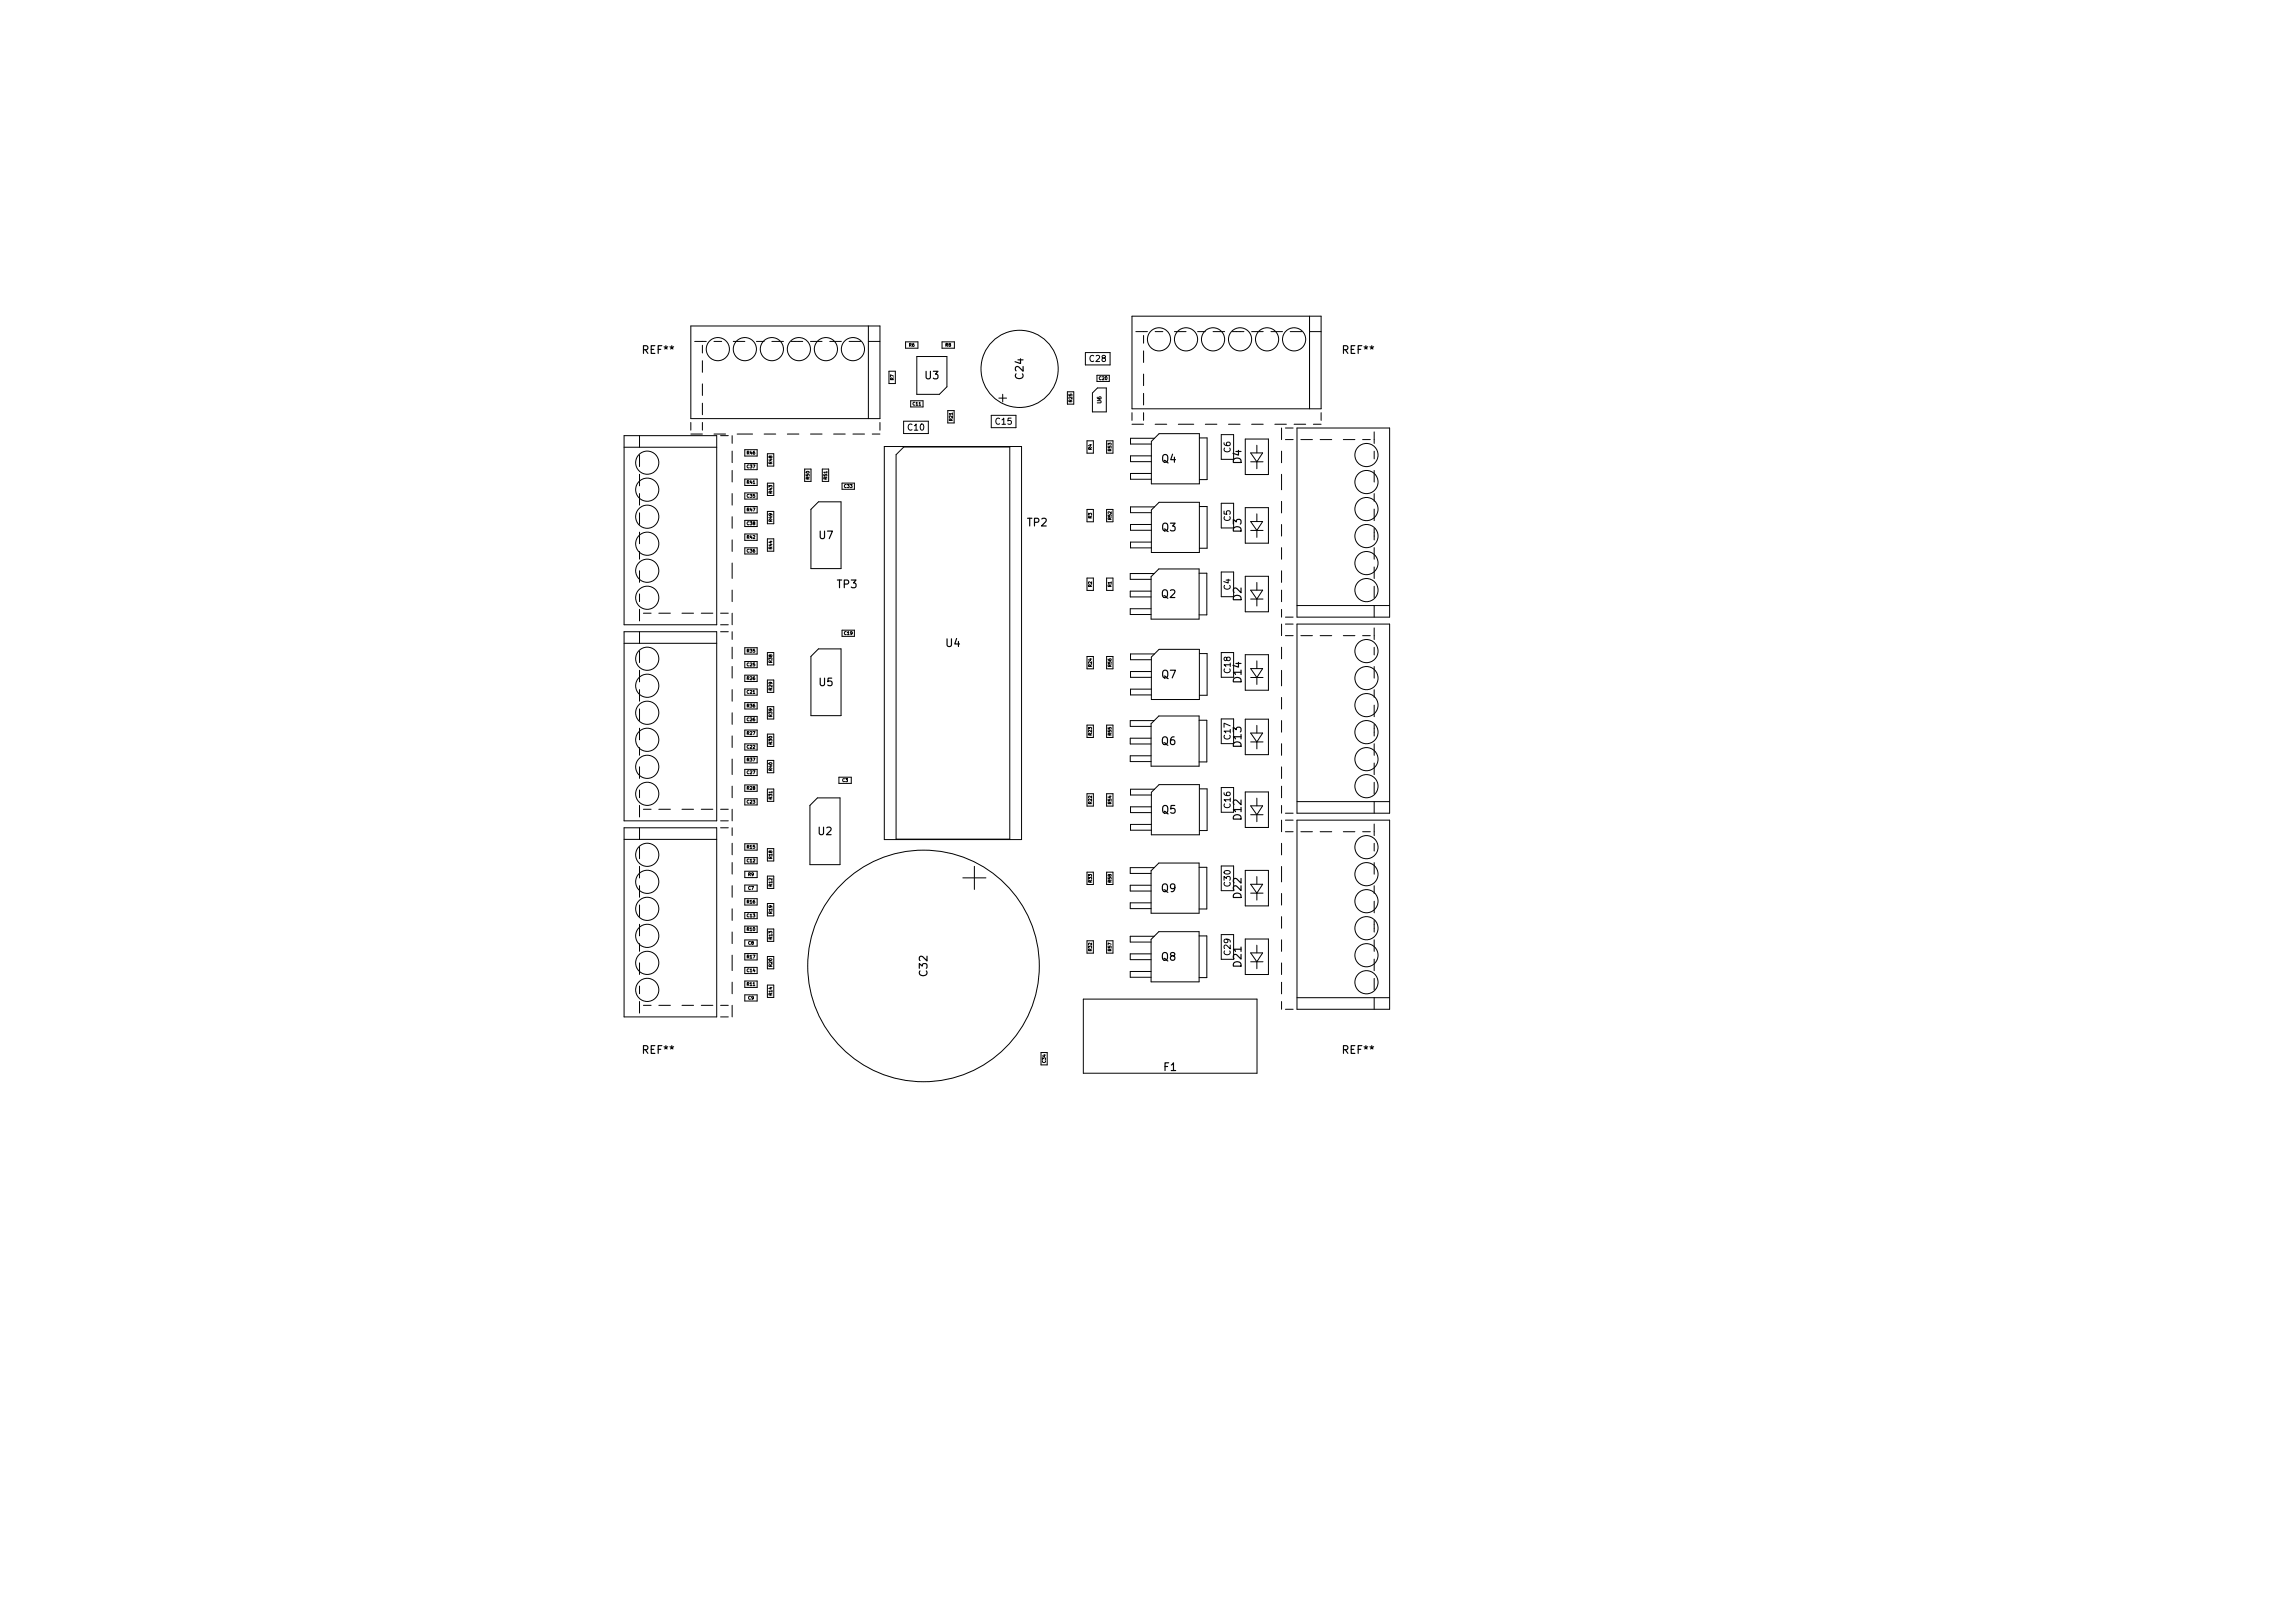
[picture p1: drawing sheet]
<svg xmlns="http://www.w3.org/2000/svg" width="297mm" height="210mm" viewBox="0 0 297 210" stroke-linecap="round" stroke-linejoin="round" font-family="sans-serif">
<defs><g id="words">
<g font-size="1.4">
<text x="83.3" y="45.8">REF**</text>
<text x="174" y="45.8">REF**</text>
<text x="119.8" y="49.1">U3</text>
<text x="132.6" y="49.1" transform="rotate(-90 132.6 49.1)">C24</text>
<text x="150.5" y="59.9">Q4</text>
<text x="160.8" y="60.1" transform="rotate(-90 160.8 60.1)">D4</text>
<text x="106.1" y="69.8">U7</text>
<text x="133.1" y="68.2">TP2</text>
<text x="150.5" y="68.8">Q3</text>
<text x="160.8" y="69" transform="rotate(-90 160.8 69)">D3</text>
<text x="108.5" y="76.2">TP3</text>
<text x="150.5" y="77.5">Q2</text>
<text x="160.8" y="77.8" transform="rotate(-90 160.8 77.8)">D2</text>
<text x="122.6" y="83.8">U4</text>
<text x="106.1" y="88.9">U5</text>
<text x="150.5" y="87.9">Q7</text>
<text x="160.8" y="88.4" transform="rotate(-90 160.8 88.4)">D14</text>
<text x="150.5" y="96.5">Q6</text>
<text x="160.8" y="96.7" transform="rotate(-90 160.8 96.7)">D13</text>
<text x="150.5" y="105.4">Q5</text>
<text x="160.8" y="106.2" transform="rotate(-90 160.8 106.2)">D12</text>
<text x="106" y="108.2">U2</text>
<text x="150.5" y="115.6">Q9</text>
<text x="160.8" y="116.3" transform="rotate(-90 160.8 116.3)">D22</text>
<text x="150.5" y="124.4">Q8</text>
<text x="160.8" y="125.2" transform="rotate(-90 160.8 125.2)">D21</text>
<text x="120.1" y="126.4" transform="rotate(-90 120.1 126.4)">C32</text>
<text x="83.3" y="136.5">REF**</text>
<text x="174" y="136.5">REF**</text>
<text x="150.8" y="138.7">F1</text>
</g>
<g font-size="1.1">
<text x="141.2" y="46.9">C28</text>
<text x="117.6" y="55.8">C10</text>
<text x="129" y="55">C15</text>
<text x="159.4" y="58.6" transform="rotate(-90 159.4 58.6)">C6</text>
<text x="159.4" y="67.5" transform="rotate(-90 159.4 67.5)">C5</text>
<text x="159.4" y="76.4" transform="rotate(-90 159.4 76.4)">C4</text>
<text x="159.4" y="87.2" transform="rotate(-90 159.4 87.2)">C18</text>
<text x="159.4" y="95.8" transform="rotate(-90 159.4 95.8)">C17</text>
<text x="159.4" y="104.6" transform="rotate(-90 159.4 104.6)">C16</text>
<text x="159.4" y="114.8" transform="rotate(-90 159.4 114.8)">C30</text>
<text x="159.4" y="123.7" transform="rotate(-90 159.4 123.7)">C29</text>
</g>
<text font-size=".7" x="142.7" y="52.3" transform="rotate(-90 142.7 52.3)">U6</text>
<g font-size=".6">
<text x="117.8" y="44.9">R6</text>
<text x="122.5" y="44.9">R8</text>
<text x="115.8" y="49.2" transform="rotate(-90 115.8 49.2)">R7</text>
<text x="118.3" y="52.5">C11</text>
<text x="138.9" y="52.1" transform="rotate(-90 138.9 52.1)">R25</text>
<text x="142.4" y="49.2">C20</text>
<text x="96.8" y="58.9">R46</text>
<text x="123.4" y="54.5" transform="rotate(-90 123.4 54.5)">R21</text>
<text x="141.4" y="58.3" transform="rotate(-90 141.4 58.3)">R4</text>
<text x="144" y="58.4" transform="rotate(-90 144 58.4)">R53</text>
<text x="96.8" y="62.7">R41</text>
<text x="96.8" y="60.6">C37</text>
<text x="96.8" y="64.5">C35</text>
<text x="100" y="63.9" transform="rotate(-90 100 63.9)">R43</text>
<text x="100" y="60.1" transform="rotate(-90 100 60.1)">R48</text>
<text x="104.8" y="62.1" transform="rotate(-90 104.8 62.1)">R50</text>
<text x="107.1" y="62.1" transform="rotate(-90 107.1 62.1)">R51</text>
<text x="109.4" y="63.2">C33</text>
<text x="96.8" y="66.2">R47</text>
<text x="96.8" y="69.8">R42</text>
<text x="96.8" y="68">C38</text>
<text x="96.8" y="71.6">C36</text>
<text x="100" y="71.1" transform="rotate(-90 100 71.1)">R44</text>
<text x="100" y="67.6" transform="rotate(-90 100 67.6)">R49</text>
<text x="141.4" y="67.2" transform="rotate(-90 141.4 67.2)">R3</text>
<text x="144" y="67.3" transform="rotate(-90 144 67.3)">R52</text>
<text x="141.4" y="76" transform="rotate(-90 141.4 76)">R2</text>
<text x="144" y="76" transform="rotate(-90 144 76)">R1</text>
<text x="109.4" y="82.2">C19</text>
<text x="96.8" y="84.5">R35</text>
<text x="96.8" y="88.1">R26</text>
<text x="96.8" y="86.3">C25</text>
<text x="96.8" y="89.9">C21</text>
<text x="100" y="89.4" transform="rotate(-90 100 89.4)">R29</text>
<text x="100" y="85.8" transform="rotate(-90 100 85.8)">R38</text>
<text x="141.4" y="86.4" transform="rotate(-90 141.4 86.4)">R24</text>
<text x="144" y="86.4" transform="rotate(-90 144 86.4)">R56</text>
<text x="96.8" y="91.6">R36</text>
<text x="96.8" y="95.2">R27</text>
<text x="96.8" y="93.4">C26</text>
<text x="100" y="92.9" transform="rotate(-90 100 92.9)">R39</text>
<text x="141.4" y="95.2" transform="rotate(-90 141.4 95.2)">R23</text>
<text x="144" y="95.2" transform="rotate(-90 144 95.2)">R55</text>
<text x="96.8" y="98.6">R37</text>
<text x="96.8" y="100.3">C27</text>
<text x="96.8" y="97">C22</text>
<text x="100" y="99.8" transform="rotate(-90 100 99.8)">R40</text>
<text x="100" y="96.4" transform="rotate(-90 100 96.4)">R30</text>
<text x="109.1" y="101.3">C3</text>
<text x="96.8" y="102.3">R28</text>
<text x="96.8" y="104.1">C23</text>
<text x="100" y="103.5" transform="rotate(-90 100 103.5)">R31</text>
<text x="141.4" y="104.1" transform="rotate(-90 141.4 104.1)">R22</text>
<text x="144" y="104.1" transform="rotate(-90 144 104.1)">R54</text>
<text x="96.8" y="109.9">R15</text>
<text x="96.8" y="111.7">C12</text>
<text x="96.9" y="113.5">R9</text>
<text x="100" y="111.2" transform="rotate(-90 100 111.2)">R18</text>
<text x="96.8" y="117">R16</text>
<text x="96.8" y="118.8">C13</text>
<text x="96.9" y="115.3">C7</text>
<text x="100" y="118.4" transform="rotate(-90 100 118.4)">R19</text>
<text x="100" y="114.8" transform="rotate(-90 100 114.8)">R12</text>
<text x="141.4" y="114.3" transform="rotate(-90 141.4 114.3)">R33</text>
<text x="144" y="114.3" transform="rotate(-90 144 114.3)">R58</text>
<text x="96.8" y="124.1">R17</text>
<text x="96.8" y="120.6">R10</text>
<text x="96.8" y="125.9">C14</text>
<text x="96.9" y="122.4">C8</text>
<text x="100" y="125.2" transform="rotate(-90 100 125.2)">R20</text>
<text x="100" y="121.7" transform="rotate(-90 100 121.7)">R13</text>
<text x="141.4" y="123.2" transform="rotate(-90 141.4 123.2)">R32</text>
<text x="144" y="123.2" transform="rotate(-90 144 123.2)">R57</text>
<text x="96.8" y="127.7">R11</text>
<text x="96.9" y="129.5">C9</text>
<text x="100" y="128.9" transform="rotate(-90 100 128.9)">R14</text>
<text x="135.5" y="137.7" transform="rotate(-90 135.5 137.7)">C34</text>
</g>
</g></defs>
<g fill="none" stroke="#000" stroke-width=".13">
<path d="M80.8 56.4h12v24.5h-12zM80.8 57.9h12M82.8 56.4v1.5M82.8 58.9v1.5M89.5 42.2h24.5v12h-24.5zM89.5 54.7v1M89.5 56.2h1.5M90 44.2h1.5M91 44.7v1M91 46.7v1.5M91 49.7v1.5M91 52.2v1.5"/>
<path d="M91 54.7v1M92.5 56.2h1.5M92.5 44.2h1M93.3 56.4h1M94.8 56.4v1M94.8 58.4v1.5M95 44.2h1.5M95.5 56.2h2M96.5 58.3h1.6v.8h-1.6zM98 44.2h1M99 56.2h1.5M99.4 58.8h.8v1.6h-.8z"/>
<path d="M100 44.2h1.5M102 56.2h1.5M102.5 44.2h1.5M105 56.2h1.5M105 44.2h1.5M107.5 44.2h1.5M108 56.2h1.5M110 44.2h1.5M110.5 56.2h1.5M112.5 42.2v12M112.5 44.2h1.5M113 56.2h1"/>
<path d="M114 54.7v1M114.6 57.8h17.7v51h-17.7zM115.2 48.1h.8v1.6h-.8zM116.1 58.9l1-1h13.7v50.8h-14.7zM117.1 54.6h3.2v1.6h-3.2zM117.3 44.3h1.6v.8h-1.6zM118 51.9h1.6v.8h-1.6zM118.8 46.2h3.9v3.9l-1 1h-2.9zM122 44.3h1.6v.8h-1.6zM122.8 53.2h.8v1.6h-.8zM128.4 53.8h3.2v1.6h-3.2zM129.4 51.6h1"/>
<path d="M129.9 51.1v1M138.3 50.8h.8v1.6h-.8zM140.6 45.7h3.2v1.6h-3.2zM140.8 57.1h.8v1.6h-.8zM141.5 50.9l.7-.6h1.1v3.1h-1.8zM142.1 48.6h1.6v.8h-1.6zM143.4 57.1h.8v1.6h-.8zM146.6 41h24.5v12h-24.5zM146.6 53.5v1M146.6 55h1.5M147.1 43h1.5M148.1 43.5v1"/>
<path d="M148.1 45.5v1.5M148.1 48.5v1.5M148.1 51v1.5M148.1 53.5v1M149.1 59.1h-2.7v.7h2.7M149.6 56.8h-3.2v.7h2.7M149.6 55h1.5M149.6 43h1M150.1 56.2h5.3v6.5h-6.3v-5.5zM152.1 43h1.5M152.6 55h2M155.1 43h1"/>
<path d="M155.4 56.7h1v5.4h-1M156.1 55h1.5M157.1 43h1.5M158.2 56.3h1.6v3.2h-1.6zM159.1 55h1.5M159.6 43h1.5M161.3 56.9h3v4.6h-3zM162 58.7h1.6l-.8 1.1zM162 59.8h1.6M162.1 55h1.5M162.1 43h1.5M162.8 57.7v1"/>
<path d="M162.8 59.8v.9M164.6 43h1.5M165.1 55h1.5M166 55.4v1.5M166 58.4v1.5M166.5 55.4h1M166.5 56.9h1M167.1 43h1.5M167.6 55h1.5M168 55.4h12v24.5h-12zM168.5 56.9h1.5M169.6 41v12"/>
<path d="M169.6 43h1.5M170.1 55h1M171 56.9h1.5M171.1 53.5v1M174 56.9h1.5M176.5 56.9h1M178 55.9v1.5M178 58.4v1M82.8 61.4v1.5M82.8 63.9v1.5M82.8 66.4v1.5M82.8 68.9v1.5"/>
<path d="M82.8 71.4v1M82.8 73.9v1.5M82.8 76.9v1M82.8 78.9v1.5M83.3 79.4h1M85.3 79.4h1.5M88.3 79.4h1.5M90.8 79.4h1.5M93.3 79.4h1M94.8 60.9v1.5M94.8 63.9v1.5M94.8 66.9v1.5"/>
<path d="M94.8 69.9v1.5M94.8 72.9v2M94.8 76.4v1.5M94.8 79.4v1.5M96.5 60h1.6v.8h-1.6zM96.5 62.1h1.6v.8h-1.6zM96.5 63.9h1.6v.8h-1.6zM96.5 65.6h1.6v.8h-1.6zM96.5 67.4h1.6v.8h-1.6zM96.5 69.2h1.6v.8h-1.6zM96.5 71h1.6v.8h-1.6zM99.4 62.6h.8v1.6h-.8z"/>
<path d="M99.4 66.3h.8v1.6h-.8zM99.4 69.8h.8v1.6h-.8zM104.2 60.8h.9v1.6h-.9zM106 65h2.9v8.7h-3.9v-7.7zM106.5 60.8h.8v1.6h-.8zM109.1 62.6h1.6v.8h-1.6zM140.8 66h.8v1.6h-.8zM140.8 74.9h.8v1.6h-.8zM143.4 66h.8v1.6h-.8zM143.4 74.9h.8v1.6h-.8zM149.1 74.7l1-1h5.2v6.5h-6.2zM149.1 76.6h-2.7v.7h2.7"/>
<path d="M149.1 78.9h-2.7v.7h2.7M149.1 61.3h-2.7v.8h2.7M149.1 67.9h-2.7v.8h2.7M149.1 70.2h-2.7v.8h2.7M149.5 74.3h-3.1v.8h2.7M149.6 65.7h-3.2v.7h2.7M150.1 65.1h5.3v6.5h-6.3v-5.5zM155.3 74.3h1v5.4h-1M155.4 65.6h1v5.4h-1M158.2 65.2h1.6v3.2h-1.6zM158.2 74.1h1.6v3.2h-1.6zM161.3 65.8h3v4.6h-3z"/>
<path d="M161.3 74.7h3v4.6h-3zM162 67.6h1.6l-.8 1.1zM162 68.7h1.6M162 76.5h1.6l-.8 1.1zM162 77.6h1.6M162.8 66.6v1M162.8 68.7v.9M162.8 75.5v1M162.8 77.6v.9M166 61.4v2M166 64.9v1.5M166 67.9v1.5"/>
<path d="M166 70.9v1.5M166 73.9v1.5M166 76.4v1.5M166 78.9v1M166.5 79.9h1M168 78.4h12M178 60.9v1.5M178 63.9v1M178 65.9v1.5M178 68.4v1.5M178 70.9v1.5M178 73.4v1.5"/>
<path d="M178 75.9v1.5M178 78.4v1.5M80.8 81.8h12v24.5h-12zM80.8 83.3h12M82.8 81.8v1.5M82.8 84.3v1.5M82.8 86.8v1.5M82.8 89.3v1.5M82.8 91.8v1.5M82.8 94.3v1.5M82.8 96.8v1M82.8 99.3v1.5"/>
<path d="M93.3 80.9h1M93.3 81.8h1M94.8 81.8v1M94.8 83.8v1.5M94.8 86.3v1.5M94.8 89.3v1.5M94.8 92.3v1.5M94.8 95.3v1.5M94.8 98.3v2M96.5 83.9h1.6v.8h-1.6zM96.5 85.7h1.6v.8h-1.6zM96.5 87.5h1.6v.8h-1.6z"/>
<path d="M96.5 89.3h1.6v.8h-1.6zM96.5 91h1.6v.8h-1.6zM96.5 92.8h1.6v.8h-1.6zM96.5 94.6h1.6v.8h-1.6zM96.5 96.4h1.6v.8h-1.6zM96.5 98h1.6v.8h-1.6zM96.5 99.7h1.6v.8h-1.6zM99.4 84.5h.8v1.6h-.8zM99.4 88.1h.8v1.6h-.8zM99.4 91.5h.8v1.6h-.8zM99.4 95.1h.8v1.6h-.8zM99.4 98.5h.8v1.6h-.8z"/>
<path d="M106 84.1h2.9v8.6h-3.9v-7.7zM109.1 81.6h1.6v.8h-1.6zM140.8 85h.8v1.6h-.8zM140.8 93.9h.8v1.6h-.8zM143.4 85h.8v1.6h-.8zM143.4 93.9h.8v1.6h-.8zM149.1 93.8l1-1h5.2v6.5h-6.2zM149.1 95.6h-2.7v.8h2.7M149.1 97.9h-2.7v.8h2.7M149.1 87h-2.7v.7h2.7M149.1 89.3h-2.7v.7h2.7M149.5 93.4h-3.1v.7h2.7"/>
<path d="M149.6 84.7h-3.2v.8h2.7M150.1 84.1h5.3v6.5h-6.3v-5.5zM155.3 93.3h1v5.4h-1M155.4 84.7h1v5.4h-1M158.2 84.5h1.6v3.2h-1.6zM158.2 93.1h1.6v3.2h-1.6zM161.3 84.8h3v4.6h-3zM161.3 93.2h3v4.6h-3zM162 86.6h1.6l-.8 1.2zM162 87.8h1.6M162 95h1.6l-.8 1.1zM162 96.1h1.6"/>
<path d="M162.8 85.6v1M162.8 87.8v.9M162.8 94v1M162.8 96.1v.9M166 80.8v1.5M166 83.8v1.5M166 86.8v2M166 90.3v1.5M166 93.3v1.5M166 96.3v1.5M166 99.3v1.5M166.5 80.8h1"/>
<path d="M166.5 82.3h1M168 80.8h12v24.5h-12zM168.5 82.3h1.5M171 82.3h1.5M174 82.3h1.5M176.5 82.3h1M178 81.3v1.5M178 83.8v1M178 86.3v1.5M178 89.3v1M178 91.3v1.5M178 93.8v1.5"/>
<path d="M178 96.3v1.5M178 98.8v1.5M80.8 108.7h12M80.8 107.2h12v24.5h-12zM82.8 102.3v1M82.8 104.3v1.5M82.8 107.2v1.5M82.8 109.7v1.5M82.8 112.2v1.5M82.8 114.7v1.5M82.8 117.2v1.5M82.8 119.7v1.5"/>
<path d="M83.3 104.8h1M85.3 104.8h1.5M88.3 104.8h1.5M90.8 104.8h1.5M93.3 106.3h1M93.3 104.8h1M93.3 107.2h1M94.8 101.8v1.5M94.8 104.8v1.5M94.8 107.2v1M94.8 109.2v1.5M94.8 111.7v1.5"/>
<path d="M94.8 114.7v1.5M94.8 117.7v1.5M96.5 101.7h1.6v.8h-1.6zM96.5 103.5h1.6v.8h-1.6zM96.5 109.3h1.6v.8h-1.6zM96.5 111.1h1.6v.8h-1.6zM96.5 112.9h1.6v.8h-1.6zM96.5 114.7h1.6v.8h-1.6zM96.5 116.4h1.6v.8h-1.6zM96.5 118.2h1.6v.8h-1.6zM96.5 120h1.6v.8h-1.6zM99.4 102.2h.8v1.6h-.8z"/>
<path d="M99.4 109.9h.8v1.6h-.8zM99.4 113.5h.8v1.6h-.8zM99.4 117.1h.8v1.6h-.8zM104.9 104.3l1-.9h2.9v8.6h-3.9zM108.7 100.7h1.6v.8h-1.6zM124.7 113.7h3M126.2 112.2v3M140.8 102.8h.8v1.6h-.8zM140.8 113h.8v1.6h-.8zM143.4 102.8h.8v1.6h-.8zM143.4 113h.8v1.6h-.8zM149.1 112.8l1-1h5.2v6.5h-6.2z"/>
<path d="M149.1 114.7h-2.7v.7h2.7M149.1 117h-2.7v.7h2.7M149.1 102.6l1-1h5.3v6.5h-6.3zM149.1 104.5h-2.7v.8h2.7M149.1 106.8h-2.7v.8h2.7M149.5 112.4h-3.1v.8h2.7M149.6 102.2h-3.2v.8h2.7M155.3 112.4h1v5.4h-1M155.4 102.2h1v5.4h-1M158.2 102h1.6v3.2h-1.6zM158.2 112.2h1.6v3.2h-1.6zM161.3 102.6h3v4.6h-3z"/>
<path d="M161.3 112.8h3v4.6h-3zM162 114.6h1.6l-.8 1.1zM162 115.7h1.6M162 104.4h1.6l-.8 1.1zM162 105.5h1.6M162.8 103.4v1M162.8 105.5v.9M162.8 113.6v1M162.8 115.7v.9M166 101.8v1.5M166 104.3v1M166 106.2v1.5"/>
<path d="M166 109.2v1.5M166 112.2v2M166 115.7v1.5M166 118.7v1.5M166.5 106.2h1M166.5 107.7h1M166.5 105.3h1M168 106.2h12v24.5h-12zM168 103.8h12M168.5 107.7h1.5M171 107.7h1.5M174 107.7h1.5"/>
<path d="M176.5 107.7h1M178 101.3v1.5M178 103.8v1.5M178 106.7v1.5M178 109.2v1M178 111.7v1.5M178 114.7v1M178 116.7v1.5M178 119.2v1.5M82.8 122.2v1M82.8 124.7v1.5M82.8 127.7v1"/>
<path d="M82.8 129.7v1.5M83.3 130.2h1M85.3 130.2h1.5M88.3 130.2h1.5M90.8 130.2h1.5M93.3 131.7h1M93.3 130.2h1M94.8 120.7v1.5M94.8 123.7v2M94.8 127.2v1.5M94.8 130.2v1.5M96.5 121.8h1.6v.8h-1.6z"/>
<path d="M96.5 123.5h1.6v.9h-1.6zM96.5 125.3h1.6v.8h-1.6zM96.5 127.1h1.6v.8h-1.6zM96.5 128.9h1.6v.8h-1.6zM99.4 120.4h.8v1.6h-.8zM99.4 123.9h.8v1.6h-.8zM99.4 127.6h.8v1.6h-.8zM134.9 136.4h.8v1.6h-.8zM140.3 129.4h22.5v9.6h-22.5zM140.8 121.9h.8v1.6h-.8zM143.4 121.9h.8v1.6h-.8zM149.1 121.7l1-1h5.2v6.5h-6.2z"/>
<path d="M149.1 123.6h-2.7v.7h2.7M149.1 125.9h-2.7v.7h2.7M149.5 121.3h-3.1v.7h2.7M155.3 121.2h1v5.4h-1M158.2 121.1h1.6v3.2h-1.6zM161.3 121.6h3v4.6h-3zM162 123.4h1.6l-.8 1.2zM162 124.6h1.6M162.8 122.4v1M162.8 124.6v.9M166 121.7v1.5M166 124.7v1.5"/>
<path d="M166 127.2v1.5M166 129.7v1M166.5 130.7h1M168 129.2h12M178 121.7v1.5M178 124.2v1.5M178 126.7v1.5M178 129.2v1.5"/>
<circle cx="83.8" cy="59.9" r="1.5"/>
<circle cx="93" cy="45.2" r="1.5"/>
<circle cx="96.5" cy="45.2" r="1.5"/>
<circle cx="100" cy="45.2" r="1.5"/>
<circle cx="103.5" cy="45.2" r="1.5"/>
<circle cx="107" cy="45.2" r="1.5"/>
<circle cx="110.5" cy="45.2" r="1.5"/>
<circle cx="132.1" cy="47.8" r="5"/>
<circle cx="150.1" cy="44" r="1.5"/>
<circle cx="153.6" cy="44" r="1.5"/>
<circle cx="157.1" cy="44" r="1.5"/>
<circle cx="160.6" cy="44" r="1.5"/>
<circle cx="164.1" cy="44" r="1.5"/>
<circle cx="167.6" cy="44" r="1.5"/>
<circle cx="177" cy="58.9" r="1.5"/>
<circle cx="83.8" cy="73.9" r="1.5"/>
<circle cx="83.8" cy="70.4" r="1.5"/>
<circle cx="83.8" cy="63.4" r="1.5"/>
<circle cx="83.8" cy="77.4" r="1.5"/>
<circle cx="83.8" cy="66.9" r="1.5"/>
<circle cx="177" cy="65.9" r="1.5"/>
<circle cx="177" cy="72.9" r="1.5"/>
<circle cx="177" cy="62.4" r="1.5"/>
<circle cx="177" cy="69.4" r="1.5"/>
<circle cx="177" cy="76.4" r="1.5"/>
<circle cx="83.8" cy="99.3" r="1.5"/>
<circle cx="83.8" cy="95.8" r="1.5"/>
<circle cx="83.8" cy="88.8" r="1.5"/>
<circle cx="83.8" cy="92.3" r="1.5"/>
<circle cx="83.8" cy="85.3" r="1.5"/>
<circle cx="177" cy="91.3" r="1.5"/>
<circle cx="177" cy="98.3" r="1.5"/>
<circle cx="177" cy="84.3" r="1.5"/>
<circle cx="177" cy="87.8" r="1.5"/>
<circle cx="177" cy="94.8" r="1.5"/>
<circle cx="83.8" cy="114.2" r="1.5"/>
<circle cx="83.8" cy="102.8" r="1.5"/>
<circle cx="83.8" cy="117.7" r="1.5"/>
<circle cx="83.8" cy="110.7" r="1.5"/>
<circle cx="177" cy="116.7" r="1.5"/>
<circle cx="177" cy="109.7" r="1.5"/>
<circle cx="177" cy="113.2" r="1.5"/>
<circle cx="177" cy="101.8" r="1.5"/>
<circle cx="83.8" cy="124.7" r="1.5"/>
<circle cx="83.8" cy="121.2" r="1.5"/>
<circle cx="83.8" cy="128.2" r="1.5"/>
<circle cx="119.6" cy="125.1" r="15"/>
<circle cx="177" cy="123.7" r="1.5"/>
<circle cx="177" cy="120.2" r="1.5"/>
<circle cx="177" cy="127.2" r="1.5"/>
</g>
<use href="#words"/>
</svg>
